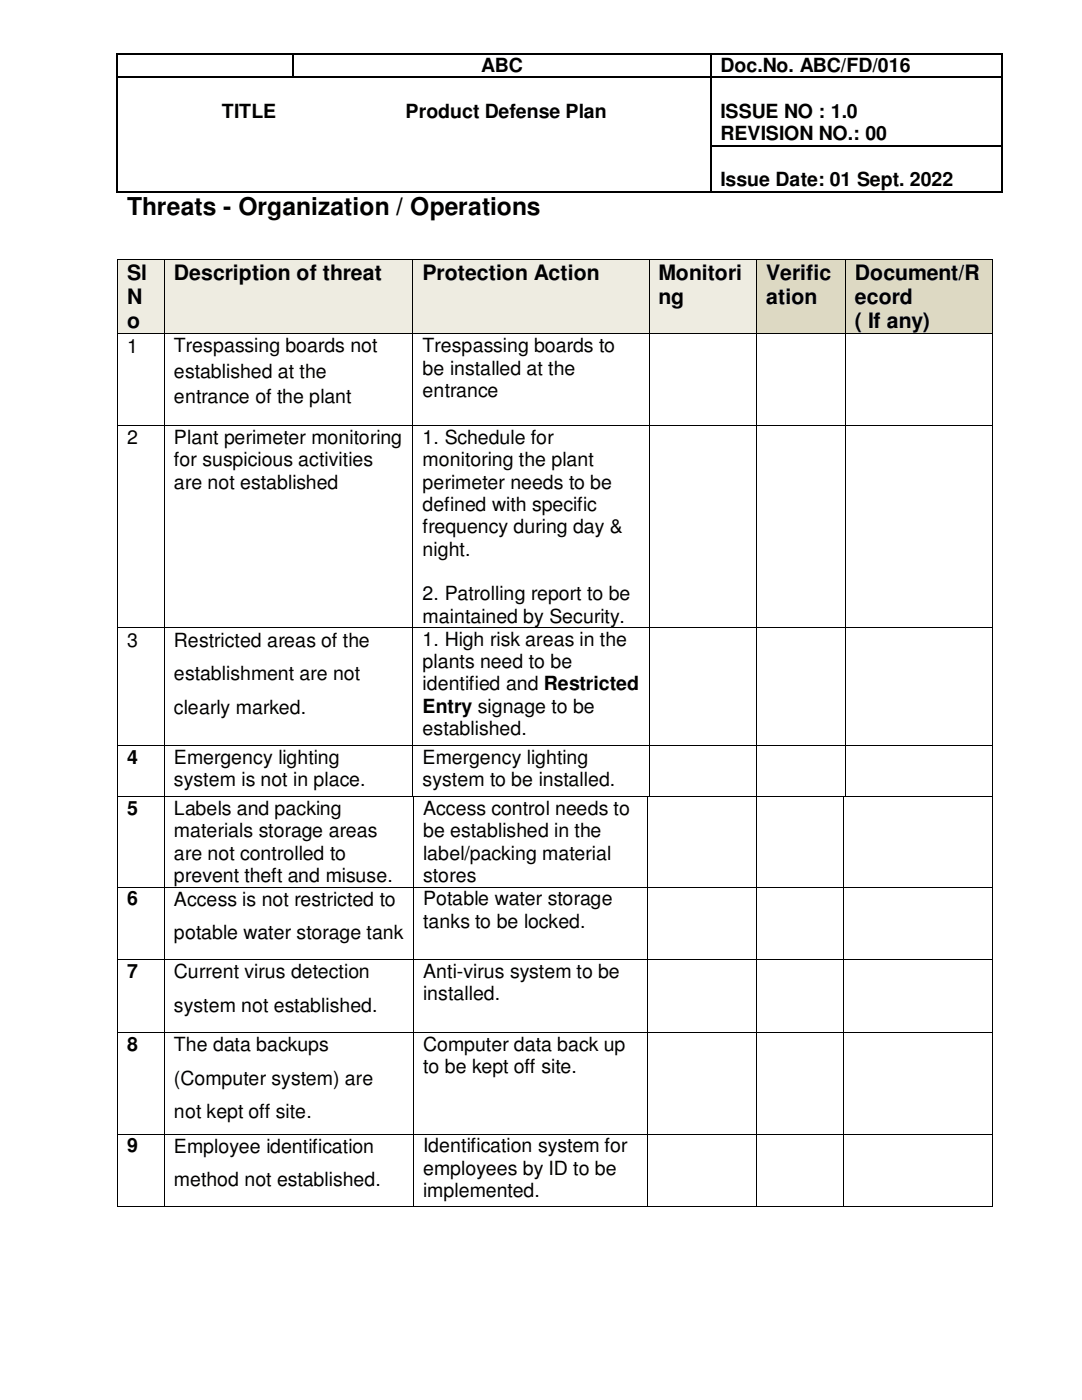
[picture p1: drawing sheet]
<svg xmlns="http://www.w3.org/2000/svg" width="216mm" height="279mm" viewBox="0 0 216 279" stroke-linecap="round" stroke-linejoin="round" font-family="sans-serif">
<defs><g id="words">
<text font-size="4.9" x="25.4" y="42.9">Threats - Organization / Operations</text>
<g font-size="4.2">
<text x="25.4" y="55.8">Sl</text>
<text x="34.7" y="55.8">Description of threat</text>
<text x="84.3" y="55.8">Protection Action</text>
<text x="131.4" y="55.8">Monitori</text>
<text x="152.9" y="55.8">Verific</text>
<text x="170.6" y="55.8">Document/R</text>
<text x="25.4" y="60.6">N</text>
<text x="25.4" y="65.5">o</text>
<text x="131.4" y="60.6">ng</text>
<text x="152.9" y="60.6">ation</text>
<text x="170.6" y="60.6">ecord</text>
<text x="170.6" y="65.5">( If any)</text>
</g>
<g font-size="3.9">
<text x="96" y="14.3">ABC</text>
<text x="143.8" y="14.3">Doc.No. ABC/FD/016</text>
<text x="44.3" y="23.5">TITLE</text>
<text x="80.9" y="23.5">Product Defense Plan</text>
<text x="143.8" y="23.5">ISSUE NO : 1.0</text>
<text x="143.8" y="27.9">REVISION NO.: 00</text>
<text x="143.8" y="37.2">Issue Date: 01 Sept. 2022</text>
<text x="25.4" y="70.4">1</text>
<text x="34.7" y="70.3">Trespassing boards not</text>
<text x="84.3" y="70.3">Trespassing boards to</text>
<text x="34.7" y="75.4">established at the</text>
<text x="84.3" y="74.8">be installed at the</text>
<text x="34.7" y="80.5">entrance of the plant</text>
<text x="84.3" y="79.2">entrance</text>
<text x="25.4" y="88.6">2</text>
<text x="34.7" y="88.6">Plant perimeter monitoring</text>
<text x="84.3" y="88.6">1. Schedule for</text>
<text x="34.7" y="93">for suspicious activities</text>
<text x="84.3" y="93">monitoring the plant</text>
<text x="34.7" y="97.5">are not established</text>
<text x="84.3" y="97.5">perimeter needs to be</text>
<text x="84.3" y="101.9">defined with specific</text>
<text x="84.3" y="106.4">frequency during day &amp;</text>
<text x="84.3" y="110.9">night.</text>
<text x="84.3" y="119.8">2. Patrolling report to be</text>
<text x="84.3" y="124.3">maintained by Security.</text>
<text x="25.4" y="129">3</text>
<text x="34.7" y="129">Restricted areas of the</text>
<text x="84.3" y="128.9">1. High risk areas in the</text>
<text x="34.7" y="135.7">establishment are not</text>
<text x="84.3" y="133.3">plants need to be</text>
<text x="84.3" y="137.8">identified and Restricted</text>
<text x="34.7" y="142.4">clearly marked.</text>
<text x="84.3" y="142.2">Entry signage to be</text>
<text x="84.3" y="146.7">established.</text>
<text x="25.4" y="152.4">4</text>
<text x="34.7" y="152.4">Emergency lighting</text>
<text x="84.3" y="152.4">Emergency lighting</text>
<text x="34.7" y="156.9">system is not in place.</text>
<text x="84.3" y="156.9">system to be installed.</text>
<text x="25.4" y="162.6">5</text>
<text x="34.7" y="167.1">materials storage areas</text>
<text x="34.7" y="162.6">Labels and packing</text>
<text x="84.4" y="162.6">Access control needs to</text>
<text x="84.4" y="167.1">be established in the</text>
<text x="34.7" y="171.5">are not controlled to</text>
<text x="84.4" y="171.5">label/packing material</text>
<text x="34.7" y="176">prevent theft and misuse.</text>
<text x="84.4" y="176">stores</text>
<text x="25.4" y="180.7">6</text>
<text x="34.7" y="180.8">Access is not restricted to</text>
<text x="84.4" y="180.7">Potable water storage</text>
<text x="84.4" y="185.2">tanks to be locked.</text>
<text x="34.7" y="187.5">potable water storage tank</text>
<text x="25.4" y="195.2">7</text>
<text x="34.7" y="195.2">Current virus detection</text>
<text x="84.4" y="195.2">Anti-virus system to be</text>
<text x="34.7" y="201.9">system not established.</text>
<text x="84.4" y="199.6">installed.</text>
<text x="25.4" y="209.7">8</text>
<text x="34.7" y="209.8">The data backups</text>
<text x="84.4" y="209.7">Computer data back up</text>
<text x="84.4" y="214.1">to be kept off site.</text>
<text x="34.7" y="216.5">(Computer system) are</text>
<text x="34.7" y="223.2">not kept off site.</text>
<text x="25.4" y="230">9</text>
<text x="34.7" y="230">Employee identification</text>
<text x="84.4" y="230">Identification system for</text>
<text x="34.7" y="236.7">method not established.</text>
<text x="84.4" y="234.4">employees by ID to be</text>
<text x="84.4" y="238.8">implemented.</text>
</g>
</g></defs>
<g fill="#eeece1">
<path d="M23.6 52h9.1v14.5h-9.1z"/>
<path d="M25.4 52h5.5v4.8h-5.5z"/>
<path d="M25.4 56.8h5.5v4.9h-5.5z"/>
<path d="M25.4 61.7h5.5v4.8h-5.5z"/>
<path d="M32.9 52h49.4v14.5h-49.4z"/>
<path d="M34.7 52h45.8v4.8h-45.8z"/>
<path d="M82.5 52h47v14.5h-47z"/>
<path d="M84.3 52h43.3v4.8h-43.3z"/>
<path d="M129.6 52h21.4v14.5h-21.4z"/>
<path d="M131.4 52h17.7v4.8h-17.7z"/>
<path d="M131.4 56.8h17.7v4.9h-17.7z"/>
</g>
<g fill="#ddd9c3">
<path d="M151.1 52h17.5v14.5h-17.5z"/>
<path d="M152.9 52h13.9v4.8h-13.9z"/>
<path d="M152.9 56.8h13.9v4.9h-13.9z"/>
<path d="M168.7 52h29.3v14.5h-29.3z"/>
<path d="M170.6 52h25.7v4.8h-25.7z"/>
<path d="M170.6 56.8h25.7v4.9h-25.7z"/>
<path d="M170.6 61.7h25.7v4.8h-25.7z"/>
</g>
<g fill="#000">
<path d="M23.3 10.6h.2v.2h-.2zM23.3 15.3h.2v.3h-.2zM58.3 10.6h.3v.2h-.3zM58.3 15.3h.3v.3h-.3zM141.7 10.6h.3v.2h-.3zM141.7 15.3h.3v.3h-.3zM199.8 10.6h.3v.2h-.3zM199.8 15.3h.3v.3h-.3zM23.3 29h.2v.2h-.2zM23.3 38.2h.2v.2h-.2zM141.7 29h.3v.2h-.3zM141.7 38.2h.3v.2h-.3z"/>
<path d="M199.8 29h.3v.2h-.3zM199.8 38.2h.3v.2h-.3zM23.4 51.7h.1v.2h-.1zM32.7 51.7h.2v.2h-.2zM82.3 51.7h.2v.2h-.2zM129.5 51.7h.1v.2h-.1zM151 51.7h.1v.2h-.1zM168.6 51.7h.1v.2h-.1zM198 51.7h.2v.2h-.2zM23.4 66.5h.1v.2h-.1zM32.7 66.5h.2v.2h-.2zM82.3 66.5h.2v.2h-.2z"/>
<path d="M129.5 66.5h.1v.2h-.1zM151 66.5h.1v.2h-.1zM168.6 66.5h.1v.2h-.1zM198 66.5h.2v.2h-.2zM23.4 84.8h.1v.2h-.1zM32.7 84.8h.2v.2h-.2zM82.3 84.8h.2v.2h-.2zM129.5 84.8h.1v.2h-.1zM151 84.8h.1v.2h-.1zM168.6 84.8h.1v.2h-.1zM198 84.8h.2v.2h-.2zM23.4 125.1h.1v.2h-.1z"/>
<path d="M32.7 125.1h.2v.2h-.2zM82.3 125.1h.2v.2h-.2zM129.5 125.1h.1v.2h-.1zM151 125.1h.1v.2h-.1zM168.6 125.1h.1v.2h-.1zM198 125.1h.2v.2h-.2zM23.4 148.7h.1v.1h-.1zM23.4 158.9h.1v.2h-.1zM32.7 148.7h.2v.1h-.2zM32.7 158.9h.2v.2h-.2zM82.3 148.7h.2v.1h-.2zM82.3 158.9h.2v.2h-.2z"/>
<path d="M82.5 158.9h.1v.2h-.1zM129.2 158.9h.2v.2h-.2zM129.4 158.9l.1 .2zM129.5 148.7h.1v.1h-.1zM129.5 158.9h.1v.2h-.1zM151 148.7h.1v.1h-.1zM151 158.9h.1v.2h-.1zM168.2 158.9h.2v.2h-.2zM168.4 158.9h.2v.2h-.2zM168.6 148.7h.1v.1h-.1zM168.6 158.9h.1v.2h-.1zM198 148.7h.2v.1h-.2z"/>
<path d="M198 158.9h.2v.2h-.2zM23.4 177h.1v.1h-.1zM32.7 177h.2v.1h-.2zM82.5 177h.1v.1h-.1zM129.2 177h.2v.1h-.2zM151 177h.1v.1h-.1zM168.2 177h.2v.1h-.2zM198 177h.2v.1h-.2zM23.4 191.4h.1v.2h-.1zM32.7 191.4h.2v.2h-.2zM82.5 191.4h.1v.2h-.1zM129.2 191.4h.2v.2h-.2z"/>
<path d="M151 191.4h.1v.2h-.1zM168.2 191.4h.2v.2h-.2zM198 191.4h.2v.2h-.2zM23.4 206h.1v.2h-.1zM32.7 206h.2v.2h-.2zM82.5 206h.1v.2h-.1zM129.2 206h.2v.2h-.2zM151 206h.1v.2h-.1zM168.2 206h.2v.2h-.2zM198 206h.2v.2h-.2zM23.4 226.2h.1v.2h-.1zM32.7 226.2h.2v.2h-.2z"/>
<path d="M82.5 226.2h.1v.2h-.1zM129.2 226.2h.2v.2h-.2zM151 226.2h.1v.2h-.1zM168.2 226.2h.2v.2h-.2zM198 226.2h.2v.2h-.2zM23.4 240.7h.1v.2h-.1zM32.7 240.7h.2v.2h-.2zM82.5 240.7h.1v.2h-.1zM129.2 240.7h.2v.2h-.2zM151 240.7h.1v.2h-.1zM168.2 240.7h.2v.2h-.2zM198 240.7h.2v.2h-.2z"/>
</g>
<g fill="none" stroke="#000" stroke-width=".2">
<path d="M23.5 51.9v14.6M23.5 51.8h9.2M32.8 51.9v14.6M32.9 51.8h49.4M82.4 51.9v14.6M82.5 51.8h47M129.5 51.9v14.6M129.6 51.8h21.4M151 51.9v14.6M151.1 51.8h17.5M168.7 51.9v14.6M168.7 51.8h29.3"/>
<path d="M198.1 51.9v14.6M23.5 66.7v18.1M23.5 66.6h9.2M32.8 66.7v18.1M32.9 66.6h49.4M82.4 66.7v18.1M82.5 66.6h47M129.5 66.7v18.1M129.6 66.6h21.4M151 66.7v18.1M151.1 66.6h17.5M168.7 66.7v18.1"/>
<path d="M168.7 66.6h29.3M198.1 66.7v18.1M23.5 85v40.1M23.5 84.9h9.2M32.8 85v40.1M32.9 84.9h49.4M82.4 85v40.1M82.5 84.9h47M129.5 85v40.1M129.6 84.9h21.4M151 85v40.1M151.1 84.9h17.5"/>
<path d="M168.7 85v40.1M168.7 84.9h29.3M198.1 85v40.1M23.5 125.3v23.4M23.5 125.2h9.2M32.8 125.3v23.4M32.9 125.2h49.4M82.4 125.3v23.4M82.5 125.2h47M129.5 125.3v23.4M129.6 125.2h21.4M151 125.3v23.4"/>
<path d="M151.1 125.2h17.5M168.7 125.3v23.4M168.7 125.2h29.3M198.1 125.3v23.4M23.5 148.8v10.1M23.5 159.1v17.9M23.5 148.8h9.2M23.5 159h9.2M32.8 148.8v10.1M32.8 159.1v17.9M32.9 148.8h49.4M32.9 159h49.4"/>
<path d="M82.4 148.8v10.1M82.5 148.8h47M82.5 159.1v17.9M82.6 159h46.6M129.3 159.1v17.9M129.5 148.8v10.1M129.6 148.8h21.4M129.6 159h21.4M151 148.8v10.1M151 159.1v17.9M151.1 148.8h17.5M151.1 159h17.1"/>
<path d="M168.3 159.1v17.9M168.7 148.8v10.1M168.7 148.8h29.3M168.7 159h29.3M198.1 148.8v10.1M198.1 159.1v17.9M23.5 177.1v14.3M23.5 177h9.2M32.8 177.1v14.3M32.9 177h49.6M82.5 177.1v14.3M82.6 177h46.6"/>
<path d="M129.3 177.1v14.3M129.4 177h21.6M151 177.1v14.3M151.1 177h17.1M168.3 177.1v14.3M168.4 177h29.6M198.1 177.1v14.3M23.5 191.6v14.4M23.5 191.5h9.2M32.8 191.6v14.4M32.9 191.5h49.6M82.5 191.6v14.4"/>
<path d="M82.6 191.5h46.6M129.3 191.6v14.4M129.4 191.5h21.6M151 191.6v14.4M151.1 191.5h17.1M168.3 191.6v14.4M168.4 191.5h29.6M198.1 191.6v14.4M23.5 206.2v20M23.5 206.1h9.2M32.8 206.2v20M32.9 206.1h49.6"/>
<path d="M82.5 206.2v20M82.6 206.1h46.6M129.3 206.2v20M129.4 206.1h21.6M151 206.2v20M151.1 206.1h17.1M168.3 206.2v20M168.4 206.1h29.6M198.1 206.2v20M23.5 226.4v14.3M23.5 226.3h9.2M32.8 226.4v14.3"/>
<path d="M32.9 226.3h49.6M82.5 226.4v14.3M82.6 226.3h46.6M129.3 226.4v14.3M129.4 226.3h21.6M151 226.4v14.3M151.1 226.3h17.1M168.3 226.4v14.3M168.4 226.3h29.6M198.1 226.4v14.3M23.5 240.8h9.2M32.9 240.8h49.6"/>
<path d="M82.6 240.8h46.6M129.4 240.8h21.6M151.1 240.8h17.1M168.4 240.8h29.6"/>
</g>
<g fill="none" stroke="#000" stroke-width=".25">
<path d="M23.4 10.8v4.5M23.4 15.6v13.4M23.5 10.7h34.8M23.5 15.5h34.8M58.5 10.8v4.5M58.6 10.7h83.1M58.6 15.5h83.1M141.9 10.8v4.5M141.9 15.6v13.4M142 10.7h57.8M142 15.5h57.8M199.9 10.8v4.5"/>
<path d="M199.9 15.6v13.4M23.4 29.2v9M23.5 38.3h118.2M141.9 29.2v9M142 29.1h57.8M142 38.3h57.8M199.9 29.2v9"/>
</g>
<use href="#words"/>
</svg>
